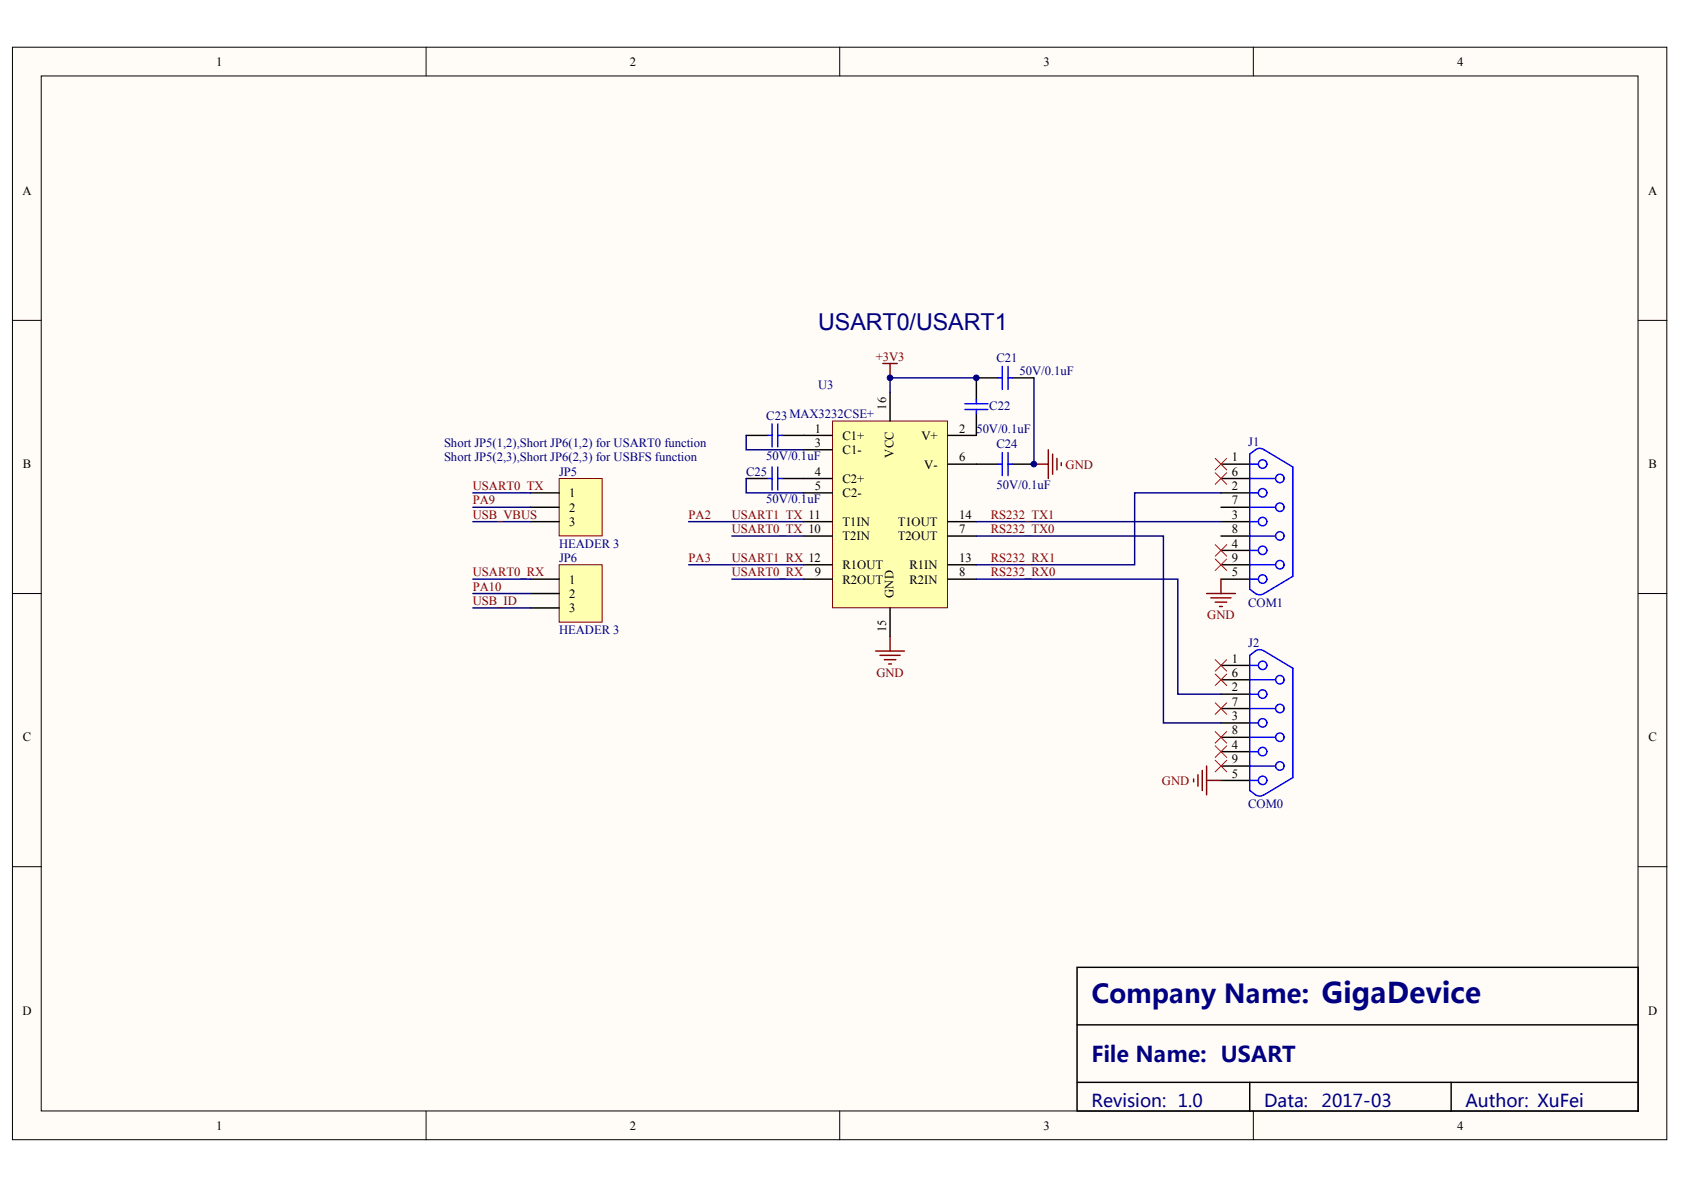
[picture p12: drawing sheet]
<svg xmlns="http://www.w3.org/2000/svg" width="297mm" height="210mm" viewBox="0 0 297 210" stroke-linecap="round" stroke-linejoin="round" font-family="sans-serif">
<defs><g id="words">
<text font-size="4.6" fill="#000080" x="192.5" y="177">Company Name: GigaDevice</text>
<text font-size="4.1" fill="#000080" x="144.3" y="58.2">USART0/USART1</text>
<text font-size="3.8" fill="#000080" x="192.5" y="187.4">File Name: USART</text>
<g font-size="3.1" fill="#000080">
<text x="192.5" y="195.2">Revision: 1.0</text>
<text x="223" y="195.2">Data:</text>
<text x="233.1" y="195.2">2017-03</text>
<text x="258.5" y="195.2">Author: XuFei</text>
</g>
<g font-size="2.2">
<text x="38.1" y="11.6">1</text>
<text x="111.1" y="11.6">2</text>
<text x="184" y="11.6">3</text>
<text x="257" y="11.6">4</text>
<text x="3.9" y="34.4">A</text>
<text x="290.7" y="34.4">A</text>
<text x="143.7" y="76.3">1</text>
<text x="148.6" y="77.6">C1+</text>
<text x="156.3" y="72.2" transform="rotate(-90 156.3 72.2)">16</text>
<text x="162.5" y="77.6">V+</text>
<text x="169.2" y="76.3">2</text>
<text x="4" y="82.6">B</text>
<text x="143.7" y="78.8">3</text>
<text x="143.7" y="83.9">4</text>
<text x="148.6" y="80.1">C1-</text>
<text x="157.6" y="80.7" transform="rotate(-90 157.6 80.7)">VCC</text>
<text x="163" y="82.6">V-</text>
<text x="169.2" y="81.4">6</text>
<text x="217.3" y="81.4">1</text>
<text x="217.3" y="83.9">6</text>
<text x="290.8" y="82.6">B</text>
<text x="100.4" y="87.7">1</text>
<text x="143.7" y="86.4">5</text>
<text x="148.6" y="85.2">C2+</text>
<text x="148.6" y="87.7">C2-</text>
<text x="217.3" y="86.4">2</text>
<text x="217.3" y="89">7</text>
<text x="100.4" y="90.2">2</text>
<text x="100.4" y="92.8">3</text>
<text x="148.6" y="95.3">T2IN</text>
<text x="148.6" y="92.8">T1IN</text>
<text x="158.3" y="95.3">T2OUT</text>
<text x="158.3" y="92.8">T1OUT</text>
<text x="169.2" y="94.1">7</text>
<text x="169.2" y="91.5">14</text>
<text x="217.3" y="91.5">3</text>
<text x="217.3" y="94.1">8</text>
<text x="143.7" y="101.7">9</text>
<text x="148.6" y="100.4">R1OUT</text>
<text x="160.4" y="100.4">R1IN</text>
<text x="169.2" y="101.7">8</text>
<text x="169.2" y="99.1">13</text>
<text x="217.3" y="96.6">4</text>
<text x="217.3" y="99.1">9</text>
<text x="217.3" y="101.7">5</text>
<text x="100.4" y="102.9">1</text>
<text x="100.4" y="105.5">2</text>
<text x="100.4" y="108">3</text>
<text x="148.6" y="102.9">R2OUT</text>
<text x="157.6" y="105.5" transform="rotate(-90 157.6 105.5)">GND</text>
<text x="160.4" y="102.9">R2IN</text>
<text x="156.3" y="111.5" transform="rotate(-90 156.3 111.5)">15</text>
<text x="217.3" y="116.9">1</text>
<text x="217.3" y="119.4">6</text>
<text x="217.3" y="121.9">2</text>
<text x="217.3" y="124.5">7</text>
<text x="4" y="130.8">C</text>
<text x="217.3" y="127">3</text>
<text x="217.3" y="129.6">8</text>
<text x="290.8" y="130.8">C</text>
<text x="217.3" y="132.1">4</text>
<text x="217.3" y="134.6">9</text>
<text x="217.3" y="137.2">5</text>
<text x="3.9" y="179">D</text>
<text x="290.7" y="179">D</text>
<text x="38.1" y="199.3">1</text>
<text x="111.1" y="199.3">2</text>
<text x="184" y="199.3">3</text>
<text x="257" y="199.3">4</text>
</g>
<g font-size="2.2" fill="#800000">
<text x="154.5" y="63.6">+3V3</text>
<text x="188" y="82.6">GND</text>
<text x="83.4" y="86.4">USART0_TX</text>
<text x="83.4" y="89">PA9</text>
<text x="83.4" y="91.5">USB_VBUS</text>
<text x="121.5" y="91.5">PA2</text>
<text x="129.1" y="91.5">USART1_TX 11</text>
<text x="129.1" y="94.1">USART0_TX 10</text>
<text x="174.8" y="91.5">RS232_TX1</text>
<text x="174.8" y="94.1">RS232_TX0</text>
<text x="83.4" y="101.7">USART0_RX</text>
<text x="121.5" y="99.1">PA3</text>
<text x="129.1" y="99.1">USART1_RX 12</text>
<text x="129.1" y="101.7">USART0_RX</text>
<text x="174.8" y="99.1">RS232_RX1</text>
<text x="174.8" y="101.7">RS232_RX0</text>
<text x="83.4" y="104.2">PA10</text>
<text x="83.4" y="106.7">USB_ID</text>
<text x="213" y="109.2">GND</text>
<text x="154.6" y="119.4">GND</text>
<text x="205" y="138.4">GND</text>
</g>
<g font-size="2.2" fill="#000080">
<text x="175.8" y="63.9">C21</text>
<text x="144.3" y="68.7">U3</text>
<text x="179.8" y="66.2">50V/0.1uF</text>
<text x="135.2" y="74">C23MAX3232CSE+</text>
<text x="172.2" y="76.3">50V/0.1uF</text>
<text x="174.5" y="72.2">C22</text>
<text x="78.3" y="81.4">Short JP5(2,3),Short JP6(2,3) for USBFS function</text>
<text x="78.3" y="78.8">Short JP5(1,2),Short JP6(1,2) for USART0 function</text>
<text x="98.6" y="83.9">JP5</text>
<text x="131.6" y="83.9">C25</text>
<text x="135.2" y="81.1">50V/0.1uF</text>
<text x="175.8" y="79.1">C24</text>
<text x="220.2" y="78.6">J1</text>
<text x="135.2" y="88.7">50V/0.1uF</text>
<text x="175.8" y="86.2">50V/0.1uF</text>
<text x="98.6" y="96.6">HEADER 3</text>
<text x="98.6" y="99.1">JP6</text>
<text x="220.2" y="107">COM1</text>
<text x="98.6" y="111.8">HEADER 3</text>
<text x="220.2" y="114.1">J2</text>
<text x="220.2" y="142.5">COM0</text>
</g>
</g></defs>
<g fill="#fffcf8" stroke="#000" stroke-width=".18">
<path d="M2.2 8.3h291.8v192.7h-291.8z"/>
<path d="M7.3 13.4h281.6v182.6h-281.6z"/>
</g>
<path d="M75.2 8.3v5.1M148.1 8.3v5.1M221.1 8.3v5.1M2.2 56.5h5.1M289 56.5h5M2.2 104.7h5.1M289 104.7h5M2.2 152.9h5.1M289 152.9h5M75.2 196v5.1M148.1 196v5.1M221.1 196v5.1" fill="none" stroke="#000" stroke-width=".18"/>
<path d="M190 170.6h99v25.4h-99zM190 180.8h99M190 190.9h99M220.4 190.9v5.1M256 190.9v5.1" fill="none" stroke="#000" stroke-width=".25"/>
<path d="M146.8 74.3h20.3v32.9h-20.3z" fill="#ffffb0" stroke="#800000" stroke-width=".18"/>
<g fill="none" stroke="#000" stroke-width=".25">
<path d="M131.6 76.8h3.8M138 76.8h8.8M141.8 79.3h5M157 69.2v5.1M172.2 73v3.8h-5.1M176 66.7h-3.8v3.8M178.6 66.7h3.8M131.6 84.4h3.8M138 84.4h8.8M141.8 86.9h5M141.8 94.5h5M141.8 92h5"/>
<path d="M141.8 99.6h5M167.1 81.9h8.9M167.1 94.5h5.1M167.1 92h5.1M167.1 99.6h5.1M178.6 81.9h3.8M215.4 84.4h5M215.4 86.9h5M215.4 81.9h5M215.4 94.5h5M215.4 92h5M215.4 99.6h5"/>
<path d="M215.4 89.5h5M215.4 97.1h5M141.8 102.2h5M157 107.2v5.1M167.1 102.2h5.1M215.4 102.2h5M215.4 117.4h5M215.4 119.9h5M215.4 122.4h5M215.4 125h5M215.4 127.5h5M215.4 130.1h5"/>
<path d="M215.4 132.6h5M215.4 135.1h5M215.4 137.7h5"/>
</g>
<g fill="none" stroke="#800000" stroke-width=".25">
<path d="M155.7 64.1h2.6M157 64.1v2.6M184.9 79.3v5.1M182.4 81.9h2.5M185.7 80.1v3.5M186.4 80.9v2M187.2 81.6v.5M154.5 114.8h5M155.2 115.6h3.6M156 116.4h2M156.7 117.1h.6M157 112.3v2.5"/>
<path d="M212.8 104.7h5.1M213.6 105.5h3.5M214.3 106.2h2.1M215.1 107h.5M215.4 102.2v2.5M210.5 137.4v.5M211.3 136.6v2.1M212.1 135.9v3.5M212.8 135.1v5.1M212.8 137.7h2.6"/>
</g>
<g fill="none" stroke="#00f" stroke-width=".25">
<path d="M135.4 76.8h.8M136.2 74.8v4M137.2 76.8h.8M137.2 74.8v4M170.2 71.2h4.1M170.2 72.2h4.1M172.2 70.5v.7M172.2 72.2v.8M176 66.7h.8M176.8 64.6v4.1M176.8 79.8v4.1M177.8 64.6v4.1"/>
<path d="M177.8 79.8v4.1M177.8 66.7h.8M135.4 84.4h.8M136.2 82.4v4M137.2 82.4v4M137.2 84.4h.8M176 81.9h.8M177.8 81.9h.8M220.4 80.1l1.1-.8a1.26 1.26 0 0 1 1.5 0l5.1 3.1v19.2l-5.1 3.1a1.3 1.3 0 0 1-1.5 0l-1.1-.8zM220.4 84.4h4.6M220.4 81.9h1.6M220.4 99.6h4.6"/>
<path d="M220.4 97.1h1.6M220.4 94.5h4.6M220.4 92h1.6M220.4 89.5h4.6M220.4 86.9h1.6M220.4 115.6l1.1-.8a1.26 1.26 0 0 1 1.5 0l5.1 3.1v19.3l-5.1 3a1.3 1.3 0 0 1-1.5 0l-1.1-.8zM220.4 102.2h1.6M220.4 119.9h4.6M220.4 117.4h1.6M220.4 137.7h1.6M220.4 135.1h4.6M220.4 132.6h1.6"/>
<path d="M220.4 130.1h4.6M220.4 127.5h1.6M220.4 125h4.6M220.4 122.4h1.6"/>
<circle cx="222.7" cy="81.9" r=".75"/>
<circle cx="222.7" cy="97.1" r=".75"/>
<circle cx="222.7" cy="86.9" r=".75"/>
<circle cx="222.7" cy="92" r=".75"/>
<circle cx="225.8" cy="94.5" r=".75"/>
<circle cx="225.8" cy="84.4" r=".75"/>
<circle cx="225.8" cy="99.6" r=".75"/>
<circle cx="225.8" cy="89.5" r=".75"/>
<circle cx="222.7" cy="117.4" r=".75"/>
<circle cx="222.7" cy="102.1" r=".75"/>
<circle cx="225.8" cy="119.9" r=".75"/>
<circle cx="222.7" cy="122.4" r=".75"/>
<circle cx="222.7" cy="137.6" r=".75"/>
<circle cx="222.7" cy="127.5" r=".75"/>
<circle cx="222.7" cy="132.6" r=".75"/>
<circle cx="225.8" cy="135.1" r=".75"/>
<circle cx="225.8" cy="125" r=".75"/>
<circle cx="225.8" cy="130" r=".75"/>
</g>
<path d="M131.6 76.8v2.5h10.2M172.2 66.7h-15.2v2.5M182.4 66.7v15.2M121.5 92h20.3M121.5 99.6h20.3M129.1 94.5h12.7M131.6 84.4v2.5h10.2M172.2 94.5h33v33h10.2M172.2 92h43.2M215.4 86.9h-15.3v12.7h-27.9M129.1 102.2h12.7M172.2 102.2h35.6v20.2h7.6" fill="none" stroke="#000080" stroke-width=".25"/>
<g fill="none" stroke="#f00" stroke-width=".18">
<path d="M214.3 80.9l2.1 2M214.3 83.4l2.1 2M214.3 96.1l2.1 2M214.3 98.6l2.1 2M216.4 80.9l-2.1 2M216.4 83.4l-2.1 2M216.4 96.1l-2.1 2M216.4 98.6l-2.1 2M214.3 116.4l2.1 2M214.3 118.9l2.1 2M216.4 116.4l-2.1 2M216.4 118.9l-2.1 2"/>
<path d="M214.3 124l2.1 2M214.3 129l2.1 2.1M214.3 131.6l2.1 2M214.3 134.1l2.1 2M216.4 124l-2.1 2M216.4 129l-2.1 2.1M216.4 131.6l-2.1 2M216.4 134.1l-2.1 2"/>
</g>
<path d="M98.6 84.4h7.6v10.1h-7.6z" fill="#ffffb0" stroke="#800000" stroke-width=".18"/>
<path d="M93.6 86.9h5M93.6 89.5h5M93.6 92h5" fill="none" stroke="#000" stroke-width=".25"/>
<path d="M98.6 99.6h7.6v10.1h-7.6z" fill="#ffffb0" stroke="#800000" stroke-width=".18"/>
<path d="M93.6 102.2h5M93.6 104.7h5M93.6 107.2h5" fill="none" stroke="#000" stroke-width=".25"/>
<path d="M83.4 89.5h10.2M83.4 86.9h10.2M83.4 92h10.2M83.4 104.7h10.2M83.4 102.2h10.2M83.4 107.2h10.2" fill="none" stroke="#000080" stroke-width=".25"/>
<g fill="#000080" stroke="#000080" stroke-width=".18">
<circle cx="157" cy="66.6" r=".49"/>
<circle cx="172.2" cy="66.6" r=".49"/>
<circle cx="182.4" cy="81.9" r=".49"/>
</g>
<use href="#words"/>
</svg>
